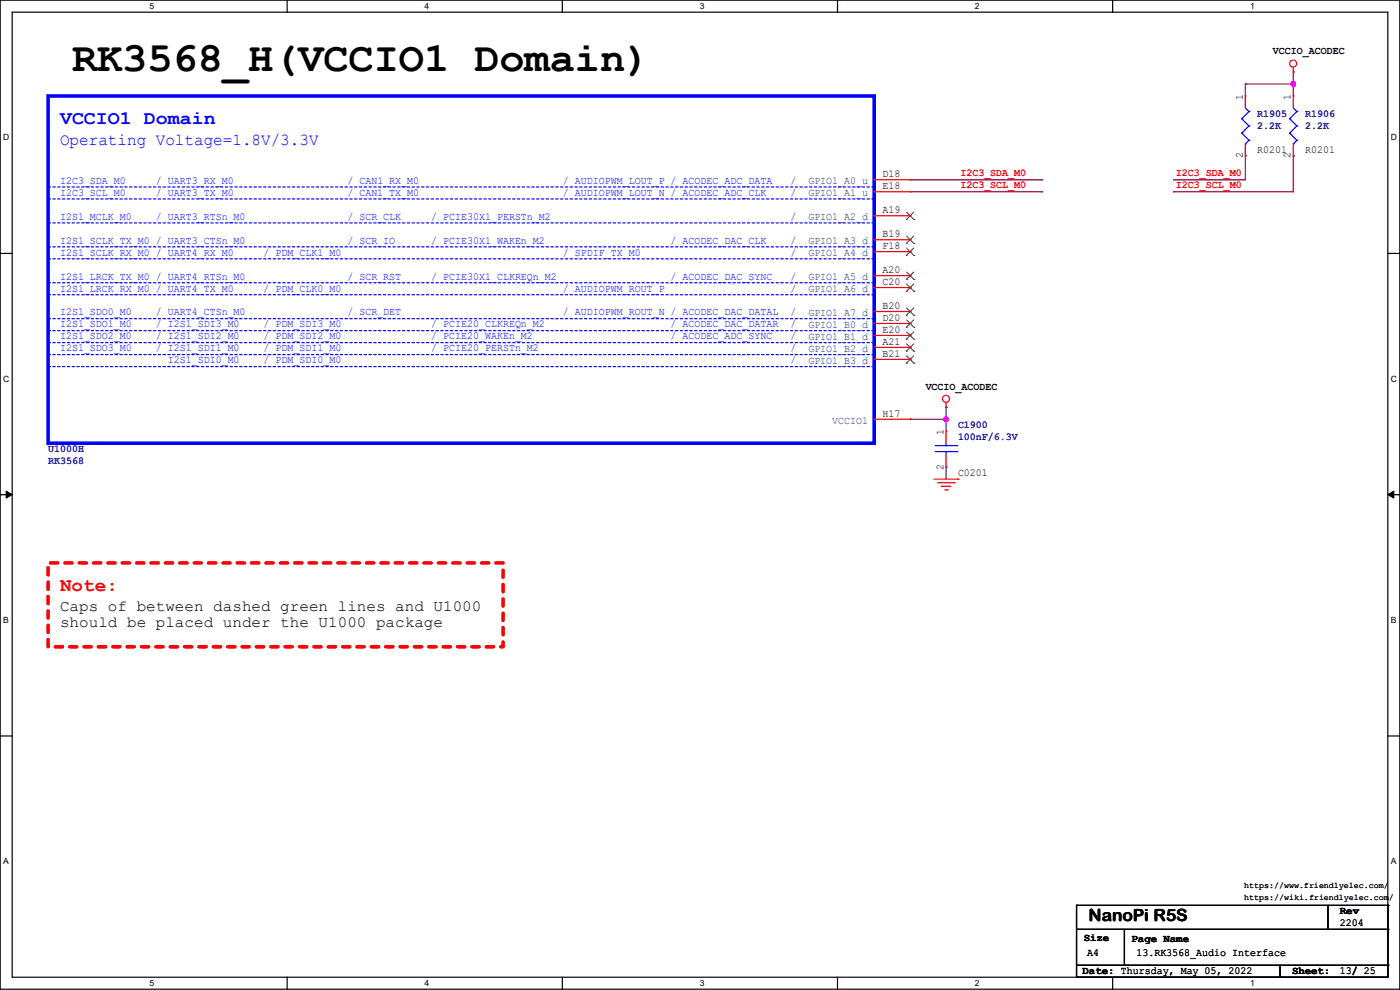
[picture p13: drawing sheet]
<svg xmlns="http://www.w3.org/2000/svg" width="297mm" height="210mm" viewBox="0 0 297 210" stroke-linecap="round" stroke-linejoin="round" font-family="sans-serif">
<defs><g id="words">
<text font-size="8.9" x="15.3" y="15.1">RK3568_H(VCCIO1 Domain)</text>
<text font-size="4.1" fill="#00f" x="12.7" y="26.3">VCCIO1 Domain</text>
<text font-size="4.1" fill="#f00" x="12.7" y="125.4">Note:</text>
<text font-size="3.6" fill="#00f" x="12.7" y="30.8">Operating Voltage=1.8V/3.3V</text>
<text font-size="3.6" x="230.9" y="195.4">NanoPi R5S</text>
<g font-size="3.3">
<text x="12.7" y="129.7">Caps of between dashed green lines and U1000</text>
<text x="12.7" y="133">should be placed under the U1000 package</text>
</g>
<g font-size="2.3">
<text x="270" y="11.6">VCCIO_ACODEC</text>
<text x="263.7" y="21.1" transform="rotate(-90 263.7 21.1)">1</text>
<text x="273.8" y="21.1" transform="rotate(-90 273.8 21.1)">1</text>
<text x="263.7" y="33.6" transform="rotate(-90 263.7 33.6)">2</text>
<text x="266.7" y="32.4">R0201</text>
<text x="273.8" y="33.6" transform="rotate(-90 273.8 33.6)">2</text>
<text x="276.9" y="32.4">R0201</text>
<text x="187.2" y="37.6">D18</text>
<text x="187.2" y="40.1">E18</text>
<text x="187.2" y="45.2">A19</text>
<text x="187.2" y="50.3">B19</text>
<text x="187.2" y="52.8">F18</text>
<text x="187.2" y="57.9">A20</text>
<text x="187.2" y="60.5">C20</text>
<text x="187.2" y="65.5">B20</text>
<text x="187.2" y="68.1">D20</text>
<text x="187.2" y="70.6">E20</text>
<text x="187.2" y="73.2">A21</text>
<text x="187.2" y="75.7">B21</text>
<text x="196.4" y="82.7">VCCIO_ACODEC</text>
<text x="187.2" y="88.4">H17</text>
<text x="200.2" y="92.2" transform="rotate(-90 200.2 92.2)">1</text>
<text x="200.2" y="99.6" transform="rotate(-90 200.2 99.6)">2</text>
<text x="203.2" y="101">C0201</text>
<text x="284.3" y="196.5">2204</text>
<text x="284.3" y="193.9">Rev</text>
<text x="229.9" y="199.5">Size</text>
<text x="230.7" y="202.8">A4</text>
<text x="240.1" y="199.8">Page Name</text>
<text x="241.1" y="202.8">13.RK3568_Audio Interface</text>
<text x="229.7" y="206.6">Date: Thursday, May 05, 2022</text>
<text x="274.1" y="206.6">Sheet:</text>
<text x="284.3" y="206.6">13/ 25</text>
</g>
<g font-size="2.3" fill="#000080">
<text x="266.7" y="24.8">R1905</text>
<text x="266.7" y="27.3">2.2K</text>
<text x="276.9" y="24.8">R1906</text>
<text x="276.9" y="27.3">2.2K</text>
<text x="10.2" y="95.9">U1000H</text>
<text x="203.2" y="90.8">C1900</text>
<text x="203.2" y="93.3">100nF/6.3V</text>
<text x="10.2" y="98.4">RK3568</text>
</g>
<g font-size="2.3" fill="#00f">
<text x="12.7" y="41.5">I2C3_SCL_M0</text>
<text x="12.7" y="39">I2C3_SDA_M0</text>
<text x="33.1" y="41.5">/ UART3_TX_M0</text>
<text x="33.1" y="39">/ UART3_RX_M0</text>
<text x="73.7" y="41.5">/ CAN1_TX_M0</text>
<text x="73.7" y="39">/ CAN1_RX_M0</text>
<text x="119.4" y="39">/ AUDIOPWM_LOUT_P / ACODEC_ADC_DATA</text>
<text x="119.4" y="41.5">/ AUDIOPWM_LOUT_N / ACODEC_ADC_CLK</text>
<text x="167.7" y="41.5">/</text>
<text x="167.7" y="39">/</text>
<text x="12.7" y="46.6">I2S1_MCLK_M0</text>
<text x="33.1" y="46.6">/ UART3_RTSn_M0</text>
<text x="73.7" y="46.6">/ SCR_CLK</text>
<text x="91.5" y="46.6">/ PCIE30X1_PERSTn_M2</text>
<text x="167.7" y="46.6">/</text>
<text x="12.7" y="51.7">I2S1_SCLK_TX_M0 / UART3_CTSn_M0</text>
<text x="73.7" y="51.7">/ SCR_IO</text>
<text x="91.5" y="51.7">/ PCIE30X1_WAKEn_M2</text>
<text x="142.3" y="51.7">/ ACODEC_DAC_CLK</text>
<text x="167.7" y="51.7">/</text>
<text x="12.7" y="59.3">I2S1_LRCK_TX_M0 / UART4_RTSn_M0</text>
<text x="12.7" y="54.2">I2S1_SCLK_RX_M0 / UART4_RX_M0</text>
<text x="55.9" y="54.2">/ PDM_CLK1_M0</text>
<text x="73.7" y="59.3">/ SCR_RST</text>
<text x="91.5" y="59.3">/ PCIE30X1_CLKREQn_M2</text>
<text x="119.4" y="54.2">/ SPDIF_TX_M0</text>
<text x="142.3" y="59.3">/ ACODEC_DAC_SYNC</text>
<text x="167.7" y="59.3">/</text>
<text x="167.7" y="54.2">/</text>
<text x="12.7" y="61.8">I2S1_LRCK_RX_M0 / UART4_TX_M0</text>
<text x="55.9" y="61.8">/ PDM_CLK0_M0</text>
<text x="119.4" y="61.8">/ AUDIOPWM_ROUT_P</text>
<text x="167.7" y="61.8">/</text>
<text x="12.7" y="69.5">I2S1_SDO1_M0</text>
<text x="12.7" y="66.9">I2S1_SDO0_M0</text>
<text x="33.1" y="69.5">/ I2S1_SDI3_M0</text>
<text x="33.1" y="66.9">/ UART4_CTSn_M0</text>
<text x="55.9" y="69.5">/ PDM_SDI3_M0</text>
<text x="73.7" y="66.9">/ SCR_DET</text>
<text x="91.5" y="69.5">/ PCIE20_CLKREQn_M2</text>
<text x="119.4" y="66.9">/ AUDIOPWM_ROUT_N / ACODEC_DAC_DATAL</text>
<text x="142.3" y="69.5">/ ACODEC_DAC_DATAR</text>
<text x="167.7" y="69.5">/</text>
<text x="167.7" y="66.9">/</text>
<text x="12.7" y="74.5">I2S1_SDO3_M0</text>
<text x="12.7" y="72">I2S1_SDO2_M0</text>
<text x="33.1" y="72">/ I2S1_SDI2_M0</text>
<text x="33.1" y="74.5">/ I2S1_SDI1_M0</text>
<text x="35.6" y="77.1">I2S1_SDI0_M0</text>
<text x="55.9" y="74.5">/ PDM_SDI1_M0</text>
<text x="55.9" y="77.1">/ PDM_SDI0_M0</text>
<text x="55.9" y="72">/ PDM_SDI2_M0</text>
<text x="91.5" y="74.5">/ PCIE20_PERSTn_M2</text>
<text x="91.5" y="72">/ PCIE20_WAKEn_M2</text>
<text x="142.3" y="72">/ ACODEC_ADC_SYNC</text>
<text x="167.7" y="74.5">/</text>
<text x="167.7" y="77.1">/</text>
<text x="167.7" y="72">/</text>
</g>
<g font-size="2.3" fill="#004080">
<text x="171.5" y="39.1">GPIO1_A0_u</text>
<text x="171.5" y="41.6">GPIO1_A1_u</text>
<text x="171.5" y="46.7">GPIO1_A2_d</text>
<text x="171.5" y="51.8">GPIO1_A3_d</text>
<text x="171.5" y="54.3">GPIO1_A4_d</text>
<text x="171.5" y="59.4">GPIO1_A5_d</text>
<text x="171.5" y="61.9">GPIO1_A6_d</text>
<text x="171.5" y="67">GPIO1_A7_d</text>
<text x="171.5" y="69.6">GPIO1_B0_d</text>
<text x="171.5" y="72.1">GPIO1_B1_d</text>
<text x="171.5" y="74.6">GPIO1_B2_d</text>
<text x="171.5" y="77.2">GPIO1_B3_d</text>
<text x="176.6" y="89.9">VCCIO1</text>
</g>
<g font-size="2.3" fill="#f00">
<text x="203.8" y="37.4">I2C3_SDA_M0</text>
<text x="203.8" y="40">I2C3_SCL_M0</text>
<text x="249.5" y="37.4">I2C3_SDA_M0</text>
<text x="249.5" y="40">I2C3_SCL_M0</text>
</g>
<g font-size="1.8">
<text x="31.7" y="1.9">5</text>
<text x="90.1" y="1.9">4</text>
<text x="148.5" y="1.9">3</text>
<text x="206.8" y="1.9">2</text>
<text x="265.2" y="1.9">1</text>
<text x=".7" y="29.8">D</text>
<text x="295.1" y="29.8">D</text>
<text x=".7" y="80.9">C</text>
<text x="295.1" y="80.9">C</text>
<text x=".7" y="132.1">B</text>
<text x="295.1" y="132.1">B</text>
<text x=".7" y="183.3">A</text>
<text x="295.1" y="183.3">A</text>
<text x="263.9" y="190.9">https://wiki.friendlyelec.com/</text>
<text x="263.9" y="188.4">https://www.friendlyelec.com/</text>
<text x="31.7" y="209.2">5</text>
<text x="90.1" y="209.2">4</text>
<text x="148.5" y="209.2">3</text>
<text x="206.8" y="209.2">2</text>
<text x="265.2" y="209.2">1</text>
</g>
</g></defs>
<path d="M0 0h297v209.8h-297zM2.6 2.6h291.8v204.7h-291.8z" fill="none" stroke="#000" stroke-width=".25"/>
<g fill="#fff">
<path d="M31.7 .3h1v2h-1z"/>
<path d="M31.7 207.6h1v1.9h-1z"/>
</g>
<path d="M60.9 0v2.6M60.9 207.3v2.5" fill="none" stroke="#000" stroke-width=".25"/>
<g fill="#fff">
<path d="M90.1 .3h1v2h-1z"/>
<path d="M90.1 207.6h1v1.9h-1z"/>
</g>
<path d="M119.3 0v2.6M119.3 207.3v2.5" fill="none" stroke="#000" stroke-width=".25"/>
<g fill="#fff">
<path d="M148.5 .3h.9v2h-.9z"/>
<path d="M148.5 207.6h.9v1.9h-.9z"/>
</g>
<path d="M177.7 0v2.6M177.7 207.3v2.5" fill="none" stroke="#000" stroke-width=".25"/>
<g fill="#fff">
<path d="M206.8 .3h1v2h-1z"/>
<path d="M206.8 207.6h1v1.9h-1z"/>
</g>
<path d="M236.1 0v2.6M236.1 207.3v2.5" fill="none" stroke="#000" stroke-width=".25"/>
<g fill="#fff">
<path d="M265.2 .3h1v2h-1z"/>
<path d="M265.2 207.6h1v1.9h-1z"/>
<path d="M.7 28.2h1.2v1.9h-1.2z"/>
<path d="M295.1 28.2h1.2v1.9h-1.2z"/>
<path d="M.7 79.3h1.2v2h-1.2z"/>
<path d="M295.1 79.3h1.2v2h-1.2z"/>
</g>
<path d="M0 53.8h2.6M294.4 53.8h2.6" fill="none" stroke="#000" stroke-width=".25"/>
<g fill="#fff">
<path d="M.7 130.5h1.2v2h-1.2z"/>
<path d="M295.1 130.5h1.1v2h-1.1z"/>
</g>
<path d="M0 104.9h2.6M294.4 104.9h2.6" fill="none" stroke="#000" stroke-width=".25"/>
<path d="M1.3 104.2l1.3 .7-1.3 .8zM294.4 104.9l1.3-.7v1.5z" fill="#000" stroke="#000" stroke-width=".21"/>
<g fill="#fff">
<path d="M.7 181.7h1.2v2h-1.2z"/>
<path d="M295.1 181.7h1.1v2h-1.1z"/>
</g>
<g fill="none" stroke="#000" stroke-width=".25">
<path d="M0 156.1h2.6M294.4 156.1h2.6M228.4 192.1h.1M228.4 197.1h66M228.4 192.1v15.2M228.4 192.1h66M238.5 197.1v7.7M281.7 197.1h.1M281.7 192.1v5M294.4 197.1h.1M294.4 192.1h.1M294.4 192.1v15.2h-66"/>
<path d="M228.4 207.3h.1M228.4 204.8h66M238.5 204.8h.1M243.6 204.8h.1M271.6 207.3h.1M271.6 204.8v2.5M294.4 204.8h.1"/>
</g>
<path d="M10.2 119.4h96.5v17.8h-96.5z" fill="none" stroke="#f00" stroke-width=".76" stroke-dasharray="1.5 1.5"/>
<g fill="none" stroke="#f00" stroke-width=".25">
<path d="M274.4 15.3h.1M274.4 14.3v1M185.5 38.1h7.6M193.1 38.1h.1M264.2 20.4h.1M264.2 33.1h.1M264.2 20.4v2.5M264.2 30.5v2.6M274.4 20.4h.1M274.4 33.1h.1M274.4 20.4v2.5M274.4 30.5v2.6"/>
<path d="M185.5 40.7h7.6M185.5 45.8h7.6M185.5 50.8h7.6M185.5 53.4h7.6M185.5 58.5h7.6M193.1 40.7h.1M193.1 45.8h.1M193.1 50.8h.1M193.1 53.4h.1M193.1 58.5h.1M185.5 61h7.6M185.5 66.1h7.6"/>
<path d="M185.5 68.6h7.6M185.5 71.2h7.6M185.5 73.7h7.6M185.5 76.2h7.6M193.1 61h.1M193.1 66.1h.1M193.1 68.6h.1M193.1 71.2h.1M193.1 73.7h.1M193.1 76.2h.1M185.5 88.9h7.6M193.1 88.9h.1"/>
<path d="M200.7 86.4h.1M200.7 91.5h.1M200.7 99.1h.1M200.7 85.4v1M200.7 91.5v2.5M200.7 96.6v2.5M198.2 101.6h5M198.9 102.4h3.6M199.7 103.2h.1M199.7 103.2h2M200.4 103.9h.6M201 103.9h.1"/>
<path d="M202.5 102.4h.1M203.2 101.6h.1"/>
<circle cx="274.3" cy="13.5" r=".74"/>
<circle cx="200.7" cy="84.6" r=".74"/>
</g>
<g fill="none" stroke="#00f" stroke-width=".25" stroke-dasharray=".5 .5">
<path d="M10.2 39.7h.1M185.5 39.7h-175.3M10.2 42.2h.1M10.2 47.3h.1M10.2 52.4h.1M10.2 60h.1M10.2 54.9h.1M185.5 42.2h-175.3M185.5 47.3h-175.3M185.5 52.4h-175.3M185.5 60h-175.3M185.5 54.9h-175.3"/>
<path d="M10.2 62.5h.1M10.2 67.6h.1M10.2 70.1h.1M10.2 72.7h.1M10.2 75.2h.1M10.2 77.8h.1M185.5 62.5h-175.3M185.5 67.6h-175.3M185.5 70.1h-175.3M185.5 72.7h-175.3M185.5 75.2h-175.3M185.5 77.8h-175.3"/>
</g>
<path d="M10.2 20.4h175.3v73.6h-175.3z" fill="none" stroke="#00f" stroke-width=".76"/>
<g fill="none" stroke="#804000" stroke-width=".21">
<path d="M192.3 46.6h.1M192.3 51.6h.1M192.3 54.2h.1M192.3 59.3h.1M192.3 45l1.6 1.6M192.3 50.1l1.6 1.5M192.3 52.6l1.6 1.6M192.3 57.7l1.6 1.6M193.8 45l-1.5 1.6M193.8 50.1l-1.5 1.5M193.8 52.6l-1.5 1.6M193.8 57.7l-1.5 1.6"/>
<path d="M193.9 46.6h.1M193.9 51.6h.1M193.9 54.2h.1M193.9 59.3h.1M192.3 61.8h.1M192.3 66.9h.1M192.3 69.4h.1M192.3 72h.1M192.3 74.5h.1M192.3 77h.1M192.3 60.2l1.6 1.6M192.3 65.3l1.6 1.6"/>
<path d="M192.3 67.9l1.6 1.5M192.3 70.4l1.6 1.6M192.3 72.9l1.6 1.6M192.3 75.5l1.6 1.5M193.8 60.2l-1.5 1.6M193.8 65.3l-1.5 1.6M193.8 67.9l-1.5 1.5M193.8 70.4l-1.5 1.6M193.8 72.9l-1.5 1.6M193.8 75.5l-1.5 1.5M193.9 61.8h.1M193.9 66.9h.1"/>
<path d="M193.9 69.4h.1M193.9 72h.1M193.9 74.5h.1M193.9 77h.1"/>
</g>
<g fill="none" stroke="#00f" stroke-width=".25">
<path d="M263.4 25.2h.1M263.4 28.2h.1M263.4 25.2l1.6 1.5M263.4 28.2l1.6 1.6M264.2 30.5h.1M264.2 22.9l.8 .8M265 23.7h.1M265 26.7h.1M265 29.8h.1M265 23.7l-1.6 1.5M265 26.7l-1.6 1.5M265 29.8l-.8 .7"/>
<path d="M273.6 25.2h.1M273.6 28.2h.1M273.6 25.2l1.5 1.5M273.6 28.2l1.5 1.6M274.4 30.5h.1M274.4 22.9l.7 .8M275.1 23.7h.1M275.1 26.7h.1M275.1 29.8h.1M275.1 23.7l-1.5 1.5M275.1 26.7l-1.5 1.5M275.1 29.8l-.7 .7"/>
<path d="M198.4 95.8h4.6M198.4 94.5h4.6M200.7 94.5h.1M200.7 95.8h.1M200.7 94v.5M200.7 95.8v.8M203 95.8h.1M203 94.5h.1"/>
</g>
<g fill="none" stroke="#800040" stroke-width=".25">
<path d="M264.2 17.8h.1M264.2 17.8v2.6M264.2 17.8h10.2M274.4 15.3h.1M274.4 17.8h.1M274.4 15.3v5.1M193.1 38.1h27.9M221 38.1h.1M249 38.1h.1M264.2 33.1h.1M264.2 33.1v5h-15.2M274.4 33.1h.1"/>
<path d="M274.4 33.1v7.6h-25.4M193.1 40.7h27.9M221 40.7h.1M249 40.7h.1M193.1 88.9h.1M193.1 88.9h7.6M200.7 86.4h.1M200.7 88.9h.1M200.7 99.1h.1M200.7 86.4v5.1M200.7 99.1v2.5"/>
</g>
<g fill="#f0f" stroke="#f0f" stroke-width=".25">
<circle cx="200.7" cy="88.9" r=".49"/>
<circle cx="274.3" cy="17.8" r=".49"/>
</g>
<use href="#words"/>
</svg>
